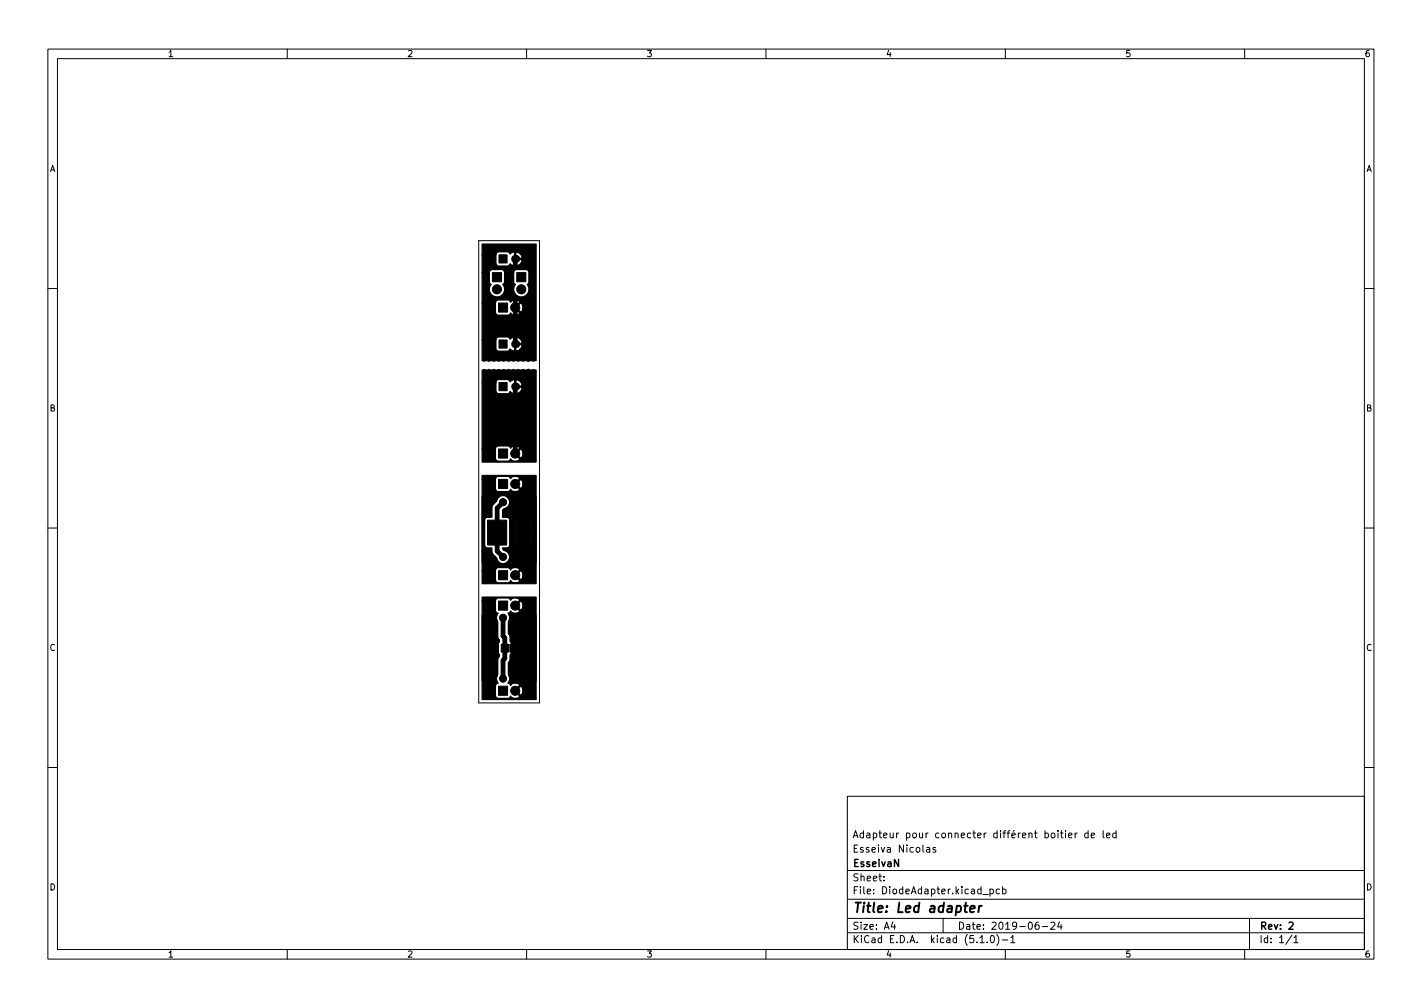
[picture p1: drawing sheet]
<svg xmlns="http://www.w3.org/2000/svg" width="297mm" height="210mm" viewBox="0 0 297 210" stroke-linecap="round" stroke-linejoin="round" font-family="sans-serif">
<defs><g id="words">
<text font-size="2.8" x="178" y="190.6">Title: Led adapter</text>
<g font-size="2.1">
<text x="178" y="178">Esseiva Nicolas</text>
<text x="178" y="175">Adapteur pour connecter différent boitier de led</text>
<text x="178" y="184">Sheet:</text>
<text x="178" y="181">EsseivaN</text>
<text x="178" y="186.7">File: DiodeAdapter.kicad_pcb</text>
<text x="178" y="196.9">KiCad E.D.A. kicad (5.1.0)-1</text>
<text x="178" y="194.1">Size: A4</text>
<text x="200" y="194.1">Date: 2019-06-24</text>
<text x="263" y="194.1">Rev: 2</text>
<text x="263" y="196.9">Id: 1/1</text>
</g>
<g font-size="1.8">
<text x="35" y="11.9">1</text>
<text x="85" y="11.9">2</text>
<text x="135" y="11.9">3</text>
<text x="185" y="11.9">4</text>
<text x="235" y="11.9">5</text>
<text x="285" y="11.9">6</text>
<text x="10.3" y="35.9">A</text>
<text x="285.3" y="35.9">A</text>
<text x="10.3" y="85.9">B</text>
<text x="285.3" y="85.9">B</text>
<text x="10.3" y="135.9">C</text>
<text x="285.3" y="135.9">C</text>
<text x="10.3" y="185.9">D</text>
<text x="285.3" y="185.9">D</text>
<text x="35" y="199.9">1</text>
<text x="85" y="199.9">2</text>
<text x="135" y="199.9">3</text>
<text x="185" y="199.9">4</text>
<text x="235" y="199.9">5</text>
<text x="285" y="199.9">6</text>
</g>
</g></defs>
<g fill="none" stroke="#000" stroke-width=".21">
<path d="M10 10.2h277v190.1h-277zM12 12.2h273v186.1h-273zM60 10.2v2M110 10.2v2M160 10.2v2M210 10.2v2M260 10.2v2M100 50.2h12.7v96.6h-12.7zM10 60.2h2M285 60.2h2M10 110.2h2M285 110.2h2"/>
<path d="M10 160.2h2M177 166.3h108v32h-108zM193.6 177h.5l.1 .9M194.2 177.3l-.5 .1-.2 .2 .2 .3h.5M195.4 177l-.3-.1-.2 .2v.3l.5 .1v.4h-.5M222.6 173.4v.2M222.6 173.9v1M223.2 174.4l.7-.1v-.3l-.5-.1-.2 .2 .1 .8h.6M224.6 173.9v1M225 173.9l-.4 .3M227.3 174l-.4-.1-.3 .3 .1 .7h.6M227.3 173.4v1.5"/>
<path d="M227.9 174.4l.7-.1v-.3l-.5-.1-.2 .2 .1 .8h.6M230.4 173.4v1.3l.2 .2M231.1 174.4l.8-.1-.1-.3-.4-.1-.3 .2 .1 .8h.6M233.1 174l-.4-.1-.3 .3 .2 .7h.5M233.1 173.4v1.5M285 160.2h2M60 198.3v2M110 198.3v2M160 198.3v2M177 194.8h108M177 191.8h108M177 187.8h108"/>
<path d="M177 181.8h108M184.6 183.8v.1M184.6 183v.1M186.5 192.5l-.4 1h1M186.9 193v1M197 191.8v3M204.7 195.8l.4-.5v1.5M204.7 196.8h.9M205.3 186.8h1.1M206.2 196.7v.1M206.8 185.7l.4-.1 .3 .3-.1 .7h-.6M206.8 185.6v1.5"/>
<path d="M207 195.5l.2-.2a.8 .8 0 0 1 .5 .8 .8 .8 0 0 1-.5 .7l-.2-.1-.1-.4zM208.2 195.1a1.72 1.72 0 0 1 0 2.3M208.8 185.7l-.4-.1-.3 .3 .1 .7h.6M209.4 196.3h1.1M209.4 185.7l.5-.1 .2 .3-.1 .7h-.6M209.4 185.1v1.5M210 198.3v2M211.1 195.8l.5-.5v1.5M211.1 196.8h.9M216.9 192.5l-.4 .1a1.01 1.01 0 0 0 0 1.4l.5-.1 .1-.5-.3-.3-.4 .1-.2 .2M217.7 193.5h1.2M219.5 192.7l.6-.2 .3 .5-1 1h1"/>
<path d="M221.3 192.5l-.4 1h1M221.6 193v1M260 198.3v2M261 191.8v6.5M269.9 195.3l-1.3 1.9M270.3 195.8l.4-.5v1.5M270.3 196.8h.8"/>
</g>
<path d="M269.3 192.7l.5-.2 .3 .5-.9 1h.9" fill="none" stroke="#000" stroke-width=".3"/>
<path d="M202.6 189.8l1-.2v-.4h-.8l-.2 1 .2 .3 .6-.1M204.5 189.1l-.1 1.4M205.1 189.1l-.4 .1-.2 .3" fill="none" stroke="#000" stroke-width=".4"/>
<g fill="#000" stroke="#000" stroke-width=".21">
<path d="M102.9 56.9h1.9v1.9h-1.9zM104.2 53.2h1.7v1.7h-1.7zM107.9 56.9h1.9v1.9h-1.9zM104.2 71h1.7v1.7h-1.7zM104.1 63.3h1.9v1.9h-1.9zM104.2 79.9h1.7v1.7h-1.7zM104.1 93.7h1.9v1.9h-1.9zM104.1 100.1h1.9v1.9h-1.9zM101.8 108.6h4v5.2h-4zM107.8 108.6h3v5.2h-3zM104.1 125.5h1.9v1.9h-1.9zM104.1 119.1h1.9v1.9h-1.9z"/>
<path d="M104.7 134.5h1.5v1.7h-1.5zM106.5 134.5h1.5v1.7h-1.5zM104.1 143.3h1.9v1.9h-1.9z"/>
<circle cx="103.8" cy="60.4" r=".95"/>
<circle cx="107.6" cy="64.2" r=".95"/>
<circle cx="108.9" cy="60.4" r=".95"/>
<circle cx="107.6" cy="94.7" r=".95"/>
<circle cx="105.1" cy="116.3" r=".75"/>
<circle cx="105.1" cy="104.9" r=".75"/>
<circle cx="107.6" cy="116.3" r=".75"/>
<circle cx="107.6" cy="104.9" r=".75"/>
<circle cx="107.6" cy="101" r=".95"/>
<circle cx="105.1" cy="129" r=".75"/>
<circle cx="107.6" cy="129" r=".75"/>
<circle cx="107.6" cy="126.4" r=".95"/>
<circle cx="107.6" cy="120.1" r=".95"/>
<circle cx="105.1" cy="141.7" r=".75"/>
<circle cx="107.6" cy="141.7" r=".75"/>
<circle cx="107.6" cy="144.2" r=".95"/>
</g>
<g fill="#000">
<circle cx="107.6" cy="54.1" r=".85"/>
<circle cx="107.6" cy="71.8" r=".85"/>
<circle cx="107.6" cy="80.7" r=".85"/>
</g>
<path d="M107.6 54.1v1.4l-1.4 1.4v4l1.4 1.4v9.5M107.6 80.7v14M105.1 104.9l-1.3 1.2v9l1.3 1.2M107.6 104.9l1.8 1.7v8l-1.8 1.7M105.1 129v3.8l.3 .4v4.3l-.3 .4v3.8M107.6 129v3.8l-.4 .4v4.3l.4 .4v3.8" fill="none" stroke="#000" stroke-width="1"/>
<path d="M100.7 77.3l1.5-.2 .4 .2 .6-.2 .4 .2 .6-.2 .4 .2 .6-.2 .4 .2 .6-.2 .4 .2 .6-.2 .5 .2 .6-.2 1.6 .2 .5-.2 .4 .2 .6-.2 .6 .2v19.2h-11.3v-2.8h2.8v1.9a.64 .64 0 0 0 .6 .7h2.1l.5-.5a1.1 1.1 0 0 0 1.8 0l-1.1-1.1h.4l.9 .9a1.1 1.1 0 0 0 0-1.8l-.9 .9h-.4l1.1-1.1a1.1 1.1 0 0 0-1.8 0l-.5-.5h-2.1a.64 .64 0 0 0-.6 .6h-2.8v-13.8h2.9v1.7a.64 .64 0 0 0 .6 .6h1.9l.4-.5 .1 .1a.67 .67 0 0 0 .9 .2v-1.1h.2v1.1a1 1 0 0 0 1.2-1.1h-1.4v-1.5h.2v1.2h1.2a1 1 0 0 0-1.2-1.2h-.2a.7 .7 0 0 0-1 .3l-.4-.4-1.9-.1a.64 .64 0 0 0-.6 .7h-2.9zM100.7 51h11.3v24.3l-.6 .1-.6-.1-.4 .2-.5-.2-.6 .1-.4-.1-.6 .1-.5-.1-.6 .1-.4-.1-.6 .1-.4-.1-.6 .1-.4-.1-.6 .1-1.6-.1-.4 .1-1.5-.1v-4.3h2.9v1.8l.4 .5h2.1l.4-.4h.1a.67 .67 0 0 0 .9 .3v-1.2h.2v1.2l.3 .1 .6-.4 .5-.7-.2-.2h-1.4v-1.5h.2v1.2h1.2a1 1 0 0 0-1.2-1.2l-.4-.1-.8 .4-.4-.4h-1.9a.64 .64 0 0 0-.6 .6h-2.9v-7.7h2.8v1.9a.64 .64 0 0 0 .6 .6h2.1l.5-.5 .1 .3 .3 .1 .9 .1 .5-.2v-.3l-1.1-1.1h.4l.9 .9 .3-.1 .2-.8-.2-.8-.3-.1-.9 .9h-.4l1.1-1.1v-.2l-.3-.2h-1l-.4 .2-.1 .2-.5-.5h-2.1a.64 .64 0 0 0-.6 .7h-2.8v-6.4h1.5v2l.4 .5a1.59 1.59 0 0 0 .1 2.2 1.59 1.59 0 0 0 2.2 0 1.59 1.59 0 0 0 .1-2.2l.4-.5v-2h1.9v2a.62 .62 0 0 1 .1 1 1.59 1.59 0 0 0 1.8 2.1 1.59 1.59 0 0 0 .9-2.6l.4-.6-.1-2.2-.4-.3h-2.1a.64 .64 0 0 0-.6 .6h-1.9l-.1-.3-.4-.3h-2a.64 .64 0 0 0-.7 .6h-1.5v-3.7h2.9v1.7a.64 .64 0 0 0 .6 .6h1.9l.4-.4 .8 .4 .2-.1v-1.2h.2v1.2a1 1 0 0 0 1.2-1.2h-1.4v-1.5h.2v1.2h1.2l.2-.2a1.19 1.19 0 0 0-1.6-1 .7 .7 0 0 0-1 .3l-.4-.4h-1.9a.64 .64 0 0 0-.6 .6h-2.9zM100.7 103.7h3.6l-1.5 2-.1 2.3h-.9a.64 .64 0 0 0-.6 .6v5.2a.64 .64 0 0 0 .6 .6h.9l.1 1.1 1.5 1.9h-3.6zM105.9 103.7h6.1v13.7h-6.1a1.38 1.38 0 0 0 .5-1.4 1.38 1.38 0 0 0-1.1-1.1l-.3-.5h.8a.64 .64 0 0 0 .7-.6l2.7 .1v-2.6h.3v2.6h1.3l.2-.1-.1-2.5h-3.1l-.1 2.5h-1.2v-5.2h1.2l.1 2.5h1.4v-2.6h.3v2.6h1.4v-2.6l-4.4 .1a.64 .64 0 0 0-.7-.6h-.8v-1.4l.3-.4a1.38 1.38 0 0 0 1.1-1 1.38 1.38 0 0 0-.5-1.5zM100.7 128.5h3.1l-.1 .6 .2 .7 .1 3.4a.73 .73 0 0 1 .1 1.2v1.8a1.05 1.05 0 0 1-.1 1.2l-.1 3.5-.2 .7 .1 .6h-3.1zM100.7 99.3h11.3v22.6h-11.3v-2.8h2.8v1.9a.64 .64 0 0 0 .6 .7h2.1l.5-.5a1.1 1.1 0 0 0 1.8 0l-1.1-1.1h.4l.9 .9a1.1 1.1 0 0 0 0-1.8l-.9 .9h-.4l1.1-1.1a1.1 1.1 0 0 0-1.8 0l-.5-.5h-2.1a.64 .64 0 0 0-.6 .6h-2.8v-10.5h.5v5.2a.64 .64 0 0 0 .6 .6h.9l.1 1.1 .9 1a1.39 1.39 0 0 0 2.4 .8 1.39 1.39 0 0 0-.8-2.4l-.3-.5h.8a.64 .64 0 0 0 .7-.6h.7a.64 .64 0 0 0 .6 .6h1.3l.1-.1v-3h.3v3l.1 .1h1.2a.64 .64 0 0 0 .7-.6v-2.3l-.2-.2h-3.9l-.2 .2v2.3h-.7v-5.2h.7v2.3l.2 .2h1.8v-3h.3v3h1.8l.2-.2v-2.3a.64 .64 0 0 0-.7-.6h-1.2l-.1 .1-.4-.1h-1.3a.64 .64 0 0 0-.6 .6h-.7a.64 .64 0 0 0-.7-.6h-.8v-1.4l.3-.4a1.39 1.39 0 0 0 .8-2.3 1.39 1.39 0 0 0-2.4 .7l-.8 .9-.2 .4v2.1h-.9a.64 .64 0 0 0-.6 .6h-.5v-8.5h2.8v1.9a.64 .64 0 0 0 .6 .6h2.1l.5-.5a1.1 1.1 0 0 0 1.8 0l-1.1-1 .4-.1 .9 1a1.1 1.1 0 0 0 0-1.9l-.9 .9h-.4l1.1-1.1a1.1 1.1 0 0 0-1.8 0l-.5-.4h-2.1a.64 .64 0 0 0-.6 .6h-2.8zM100.7 124.7h11.3v21.4h-11.3v-20.6h2.8v1.9a.63 .63 0 0 0 .6 .6 1.36 1.36 0 0 0-.2 1.8l.1 3.4a.73 .73 0 0 1 .1 1.2v1.8a1.05 1.05 0 0 1-.1 1.2l-.1 3.5a1.36 1.36 0 0 0 .2 1.7 .63 .63 0 0 0-.6 .7v1.9a.64 .64 0 0 0 .6 .6h2.1l.5-.5a1.1 1.1 0 0 0 1.8 0l-1.1-1.1h.4l.9 .9a1.1 1.1 0 0 0 0-1.8l-.9 .9h-.4l1.1-1.1a1.1 1.1 0 0 0-1.8 0l-.3-.4-.3-.1a1.36 1.36 0 0 0 .1-1.7v-2.6l.4-.6v-.9h.4l.1-.2v-1.1h.3v1.1l.1 .2h.5a.64 .64 0 0 0 .6-.6v-.6l-.1-.1h-1.4v-1.5h.3v1.2h1.1l.1-.1v-.6a.64 .64 0 0 0-.6-.6h-.5l-.1 .1-.8-.1v-1l-.4-.6v-2.5a1.36 1.36 0 0 0-.1-1.8l.3-.1 .3-.4a1.1 1.1 0 0 0 1.8 0l-1.1-1 .4-.1 .9 1a1.1 1.1 0 0 0 0-1.9l-.9 .9h-.4l1.1-1.1a1.1 1.1 0 0 0-1.8 0l-.5-.4h-2.1a.64 .64 0 0 0-.6 .6h-2.8zM106.4 128.5h5.6v13.7h-5.6l.1-.6-.3-.7v-2.6l.4-.6v-1l.2-.4h.3v-.8h.3v.8l.7-.1v-.7h-1v-1.1h.3v.8h.7v-.8h-.7a.54 .54 0 0 1-.8-.4v-1.1l-.4-.6v-2.5l.3-.7z" fill="#000" stroke="#000" stroke-width=".25"/>
<use href="#words"/>
</svg>
